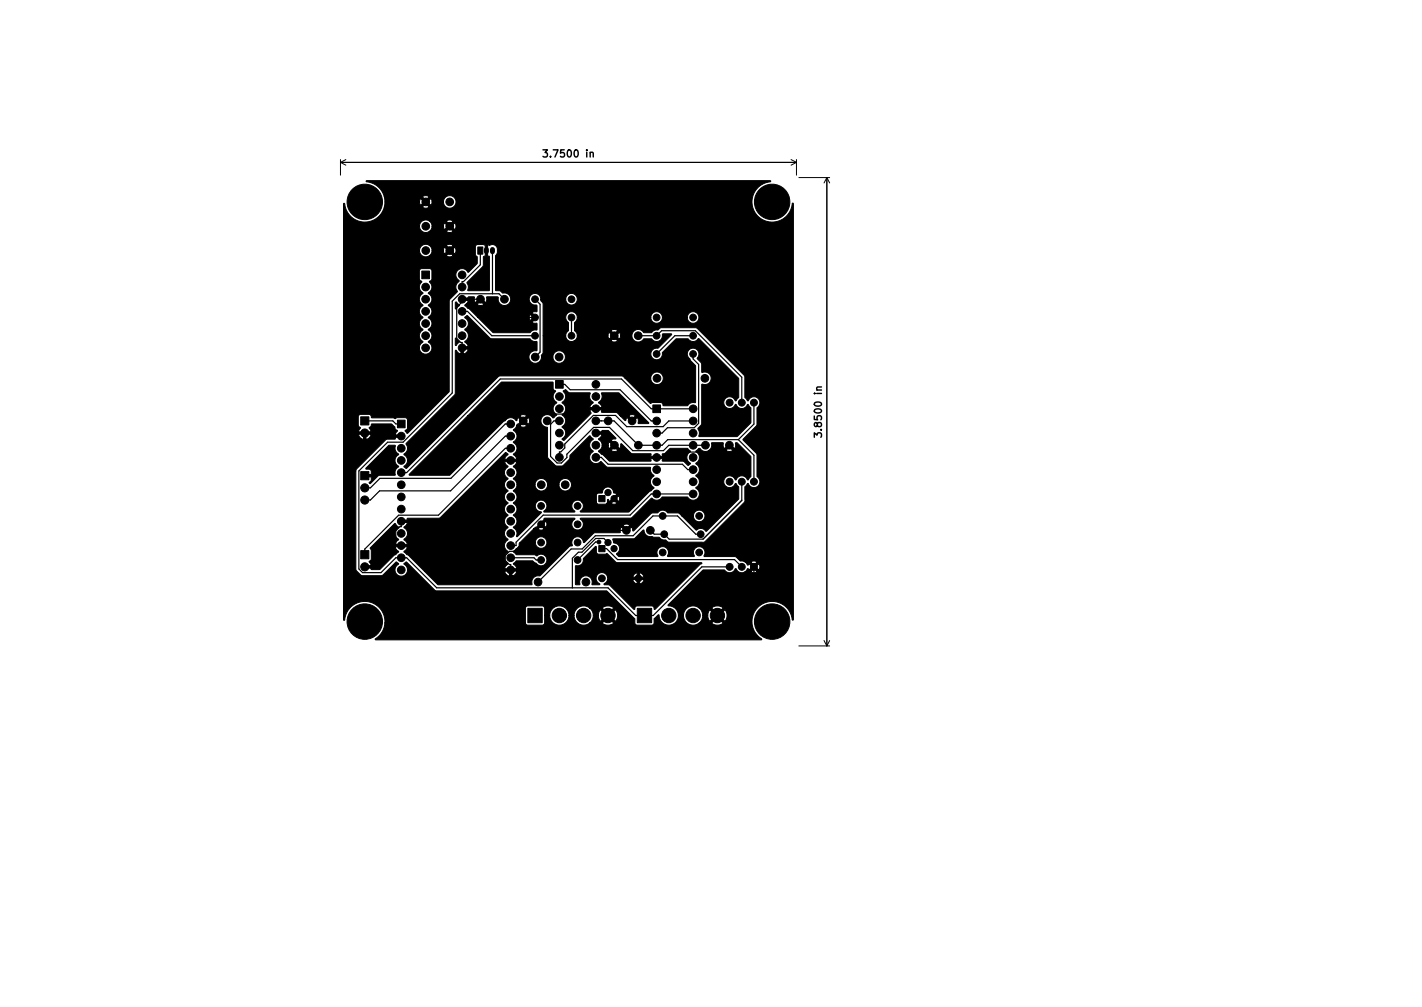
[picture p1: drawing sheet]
<svg xmlns="http://www.w3.org/2000/svg" width="297mm" height="210mm" viewBox="0 0 297 210" stroke-linecap="round" stroke-linejoin="round" font-family="sans-serif">
<defs><g id="words">
<g font-size="2.1">
<text x="114.3" y="32.9">3.7500 in</text>
<text x="171.7" y="90.4" transform="rotate(-90 171.7 90.4)">3.8500 in</text>
</g>
</g></defs>
<path d="M113.4 31.3h1l-.5 .6 .4 .1v.6l-.2 .2-.7-.2M123.3 31.9l.2-.1 .4 .1v.9M170.1 91.3v-.9l.6 .5 .1-.5h.7l.1 .3-.1 .6M171.6 80.8l-.9 .1-.1 .3 .1 .2M154.9 104.5l-8 8.1" fill="none" stroke="#000" stroke-width=".3"/>
<g fill="none" stroke="#000" stroke-width=".21">
<path d="M71.1 33.3v3.3M71.1 33.9h95.3M71.1 33.9l1.1 .6M72.2 33.3l-1.1 .6M165.2 33.3l1.2 .6M166.4 33.3v3.3M166.4 33.9l-1.2 .6M166.9 37.1h6.4M172.7 37.1v97.8M172.7 37.1l-.6 1.1M172.7 37.1l.6 1.1M166.9 134.9h6.4"/>
<path d="M172.1 133.7l.6 1.2M173.3 133.7l-.6 1.2"/>
</g>
<g fill="#000" stroke="#000" stroke-width=".21">
<path d="M76.5 37.8l84.4-.1 .1 .2a4.3 4.3 0 0 0-3.9 4.3 4.3 4.3 0 0 0 4.1 4.2 4.3 4.3 0 0 0 4.4-4l.1 .1v86.9h-.2a4.2 4.2 0 0 0-6.5-3.1 4.2 4.2 0 0 0 .1 7.2l-.1 .1h-80.5v-.3a4.2 4.2 0 0 0 1.9-3.2h29.4l.3 .4h3.2l.5-.4v-1.6h1a2.01 2.01 0 0 0 2 2 2.01 2.01 0 0 0 2.1-2h1v.3a2.01 2.01 0 0 0 3.2 1.3h2.7a1.95 1.95 0 0 0 2.4 0l-1.2-1.2-1.2 1.2h-2.7l.7-.7 .1-.9h1.1l.1 .5 .3 .7 1.2-1.2h.8l1.2 1.2a1.95 1.95 0 0 0 0-2.4l-1.2 1.2h-.8l-1.2-1.2-.3 .7-.1 .5h-1.1l-.1-.8-.6-.8h2.6l1.2 1.3 1.2-1.3a1.98 1.98 0 0 0-2.4 0h-2.6l-.6-.3-.9-.1a2 2 0 0 0-1.8 2h-1a2.01 2.01 0 0 0-2.1-2 2.01 2.01 0 0 0-2 2h-1v-1.6l-.3-.3-3.3-.1-.4 .4v3.2h-29.4v-.3a4.2 4.2 0 0 0-4.1-4.2 4.2 4.2 0 0 0-4.4 3.9l-.1-.1v-31.1h2.5l.1 20.8 1.2 1.1h4.1l.3-.2 2.7-2.6 .6 .3a1.35 1.35 0 0 0-.5 2.1 1.35 1.35 0 0 0 2.1 0 1.35 1.35 0 0 0-.5-2.1l.5-.3 5.8 5.7 .4 .3h35.6l5.9 5.8v.9l.3 .4h3.5l.2-.4v-1l.9-.7 .2 .1a2.01 2.01 0 0 0 2 2 2.01 2.01 0 0 0 2-2h1.1v.3a2.01 2.01 0 0 0 3.2 1.3h2.6a1.95 1.95 0 0 0 2.5 0l-1.2-1.2-1.3 1.2h-2.6l.6-.7 .2-.9h1l.1 .5 .4 .7 1.2-1.2h.7l1.3 1.2a1.95 1.95 0 0 0-.1-2.4l-1.2 1.2h-.7l-1.2-1.2-.4 .7-.1 .5h-1l-.2-.8-.6-.8h2.6l1.3 1.3 1.2-1.3a1.98 1.98 0 0 0-2.5 0h-2.6l-.5-.3-.9-.1a2 2 0 0 0-1.8 2h-1.1a2.16 2.16 0 0 0-2.2-2.1l7.3-7.4h4.6a1.32 1.32 0 0 0 2.3-.3 1.34 1.34 0 0 0 1.9 .7h1.2a1.16 1.16 0 0 0 1.3 0l-.6-.7-.7 .7h-1.2l.6-.7 .3 .3 .6-.6h.8l.6 .6a1.19 1.19 0 0 0 0-1.3l-.6 .7h-.8l-.6-.7-.3 .3-.6-.7h1.2l.7 .7 .7-.7a1.19 1.19 0 0 0-1.4 0l-2.1-.2-1.2-.9h-6.3l-.2-.1a1.24 1.24 0 0 0-.2-1.7 1.24 1.24 0 0 0-1.7 .1 1.24 1.24 0 0 0-.1 1.6l-5.5 .1-.1-.1a1.24 1.24 0 0 0-.2-1.7 1.24 1.24 0 0 0-1.7 .1 1.24 1.24 0 0 0-.1 1.6l-8.1 .1-.5-.6a1.23 1.23 0 0 0 .6-1.4 1.23 1.23 0 0 0-1.2-.9l-.1-.8h4.3l1.9-1.8 .2 .1a1.4 1.4 0 0 0 1.8 1.3l1.4 .1a1.55 1.55 0 0 0 1.4 .6l.7 .4 7.4-.1 8.3-8.3 .1-3.1 .7-.7a1.26 1.26 0 0 0 2 .5 1.26 1.26 0 0 0-.2-2v-4.7l-2.9-3 2.9-3v-3.6a1.28 1.28 0 0 0 .1-2.1 1.28 1.28 0 0 0-2 .6l-.6-.8v-4.2l-.1-.3-9.9-9.9-.3-.1h-7.1l-.7 .5a1.5 1.5 0 0 0-1.3 .4l-.1 .2-1.6-.1a1.33 1.33 0 0 0-2.1-.2 1.33 1.33 0 0 0 .1 2 1.33 1.33 0 0 0 2-.5l1.6 .1a1.28 1.28 0 0 0 1.6 .4 1.28 1.28 0 0 0 .7-1.5h1.8l.1 .1-2.8 2.9a1.24 1.24 0 0 0-1.6 1.1 1.24 1.24 0 0 0 1.4 1.3 1.24 1.24 0 0 0 1.1-1.5l2.9-2.9h2.4a1.35 1.35 0 0 0 2.2 0l8.4 8.3v3.9l-.7 .8a1.25 1.25 0 0 0-1.9-.6 1.25 1.25 0 0 0 0 2 1.25 1.25 0 0 0 1.9-.7h.1a1.31 1.31 0 0 0 1.3 .9 1.31 1.31 0 0 0 1.2-.9l.7 .8-.1 3.1-2.8 2.8-7.9 .1-.1-.2a1.38 1.38 0 0 0-.2-1.5l.8-1v-8.2l.2-.1a1.34 1.34 0 0 0 1.7-1.3 1.34 1.34 0 0 0-1.9-1.1v-1.9l-1-1.1a1.24 1.24 0 0 0-.1-1.8 1.24 1.24 0 0 0-1.8 .3 1.24 1.24 0 0 0 .5 1.8l1.1 1.3-.1 7.7a1.52 1.52 0 0 0-1.6 .6h-5l-.3-.5-.3-.2h-1.7l-.4 .3-5.3-5.3h5.3v.2a1.31 1.31 0 0 0 2.1 .8 1.31 1.31 0 0 0-.2-2.2 1.31 1.31 0 0 0-1.9 1.2h-5.3l-.8-.5h-25.6l-19.3 19.3-.5-.4a1.43 1.43 0 0 0 0-2.5l.1-.2a1.31 1.31 0 0 0 .3-1.9v-.2l10.2-10.2 .1-9.2 .2-.1 .8 .8h.7a1.25 1.25 0 0 0 1-1h-1v1h-.5v-1.5h1.5l-.3-.6-.4-.4a1.43 1.43 0 0 0 0-2.6 1.44 1.44 0 0 0 0-2.5l.6-.4 4.9 4.8h8.1a1.56 1.56 0 0 0 1.5 .6v1.9l-.9 .1a1.31 1.31 0 0 0-.2 2.3 1.31 1.31 0 0 0 2-1.1h2.4v.3a1.31 1.31 0 0 0 2.1 .8 1.31 1.31 0 0 0-.2-2.2 1.31 1.31 0 0 0-1.9 1.1h-2.4v-.3l.4-.7-.1-3.4h4.8a1.21 1.21 0 0 0 1.7 1.1h7.7a1.24 1.24 0 0 0 1.4 0l-.7-.7-.7 .7h-7.7l.5-.5 .2-.6h6.4l.2 .7 .7-.7h.8l.7 .7a1.26 1.26 0 0 0 0-1.4l-.7 .7h-.8l-.7-.7-.2 .7h-6.4l-.2-.6-.4-.5h7.6l.7 .7 .7-.7a1.27 1.27 0 0 0-1.4 0h-7.6v-1.6l.4-.5 .2-.6h15.3l.1 .2a1.21 1.21 0 0 0 1.3 1 1.21 1.21 0 0 0 1.1-1.2h5.2v.2a1.21 1.21 0 0 0 1.9 .8 1.21 1.21 0 0 0-.2-2.1 1.21 1.21 0 0 0-1.7 1.1h-5.2v-.2a1.21 1.21 0 0 0-1.3-1 1.21 1.21 0 0 0-1.2 1.2h-15.3v-.2a1.23 1.23 0 0 0-2-.8 1.23 1.23 0 0 0 .1 2.1v1.6l-.4 .5-.1 .6h-4.8v-6.7l-.4-.7v-.2h5.2v.2a1.21 1.21 0 0 0 1.9 .8 1.21 1.21 0 0 0-.2-2.1 1.21 1.21 0 0 0-1.7 1.1h-5.2v-.2a1.23 1.23 0 0 0-1.5-1 1.23 1.23 0 0 0-.9 1.5 1.23 1.23 0 0 0 1.5 .9l.1 1.4-1.1 .2 1 1-1 1 1.1 .2-.1 1.4a1.42 1.42 0 0 0-1.4 .6l-7.7-.1-3.2-3.1h10.7l.2 .6 .7-.6-.7-.7-.2 .7h-10.7l-2.7-2.6 .2-.1h2.4a1.24 1.24 0 0 0 1.4 0l-.7-.8-.8 .8h-2.3l.5-.9h-1.4l-.1-.4 .1-.1h1.4l.1-.2h1.1l.3 1.2 1.1-1 1.1 1 .2-1.2h2.2l.2 .1a1.34 1.34 0 0 0 1.2 1.7 1.34 1.34 0 0 0 1.4-1.6 1.34 1.34 0 0 0-1.7-1l-.5-.5-1-.1v-7.2l.4-.6v-.8a1.13 1.13 0 0 0-1.7-.8l-.3-.1v2.4h.2l.1 .1v7l-4.5 .1a2.19 2.19 0 0 0-.1-1.8l3.3-3.4 .1-1.8 .3-.2v-2.4h-1.6l-.3 .2-.1 1.8 .4 .5v1.4l-1.9 1.9a1.37 1.37 0 0 0-2.2-.4 1.37 1.37 0 0 0 .3 2.2 1.51 1.51 0 0 0-.4 2.1l-1.7 2v19l-8.7 8.7-.5-.5 .5-.6v-1.8l-.4-.4h-1.7l-.5 .2-.4-.2h-4.4l-.3-.5-.3-.2h-1.9l-.4 .4v1.9l.5 .5-.4 .9h2.6l-.4-.8 .4-.4 .2-.5h4l.7 .6a.9 .9 0 0 0 .6 .8l-.5 .9h1.5v.5h-1.4l-.1 .4h-1.6l-.3 .1-6 6-.3 .5h-2.5v-7.6h3.1a1.3 1.3 0 0 0 1 1h.6a1.3 1.3 0 0 0 1-1h-1v1h-.6v-1h-4.1v-18.1h15.8v.3a1.34 1.34 0 0 0 2.2 .7 1.34 1.34 0 0 0-.3-2.2 1.43 1.43 0 0 0 0-2.6 1.44 1.44 0 0 0 0-2.5 1.43 1.43 0 0 0 0-2.6 1.43 1.43 0 0 0 0-2.5 1.46 1.46 0 0 0 .2-2.4l.5-.5v-2l-.4-.2h-1.7l-.5 .4v1.7l.5 .7a1.42 1.42 0 0 0 .3 2.3 1.43 1.43 0 0 0 0 2.5 1.44 1.44 0 0 0 0 2.6 1.43 1.43 0 0 0 0 2.5 1.43 1.43 0 0 0 0 2.6 1.61 1.61 0 0 0-.8 1.2h-15.8v-20.3h15.8l.1 .5a1.31 1.31 0 0 0 2 .6h3.5a1.24 1.24 0 0 0 1.5 0l-.8-.7-.7 .7h-3.5l.4-.4 .2-.7h2.3l.3 .7 .7-.7h.7l.7 .7a1.26 1.26 0 0 0 0-1.4l-.7 .7h-.7l-.7-.7-.3 .7h-2.3l-.2-.6-.4-.5h3.5l.7 .8 .8-.8a1.22 1.22 0 0 0-1.5 0h-3.6a1.31 1.31 0 0 0-2 1.1h-15.8v-5.1h15.8v.3a1.31 1.31 0 0 0 2.1 .8h3.5a1.24 1.24 0 0 0 1.5 0l-.8-.7-.7 .7h-3.5l.4-.4 .2-.7h2.3l.3 .8 .7-.8h.7l.7 .8a1.26 1.26 0 0 0 0-1.5l-.7 .7h-.7l-.7-.7-.3 .7h-2.3l-.2-.6-.4-.4h3.5l.7 .7 .8-.7a1.22 1.22 0 0 0-1.5-.1h-3.6a1.31 1.31 0 0 0-2 1.1h-15.8v-4.6l.2-.1a4.2 4.2 0 0 0 3.8 3.9 4.2 4.2 0 0 0 4.5-3.2l7.9 .1a1.24 1.24 0 0 0 1.5-.1l-.8-.7-.7 .7h-7.9l.1-1h7.2l.3 .7 .7-.7h.7l.7 .7 .3-.7h2.3a1.31 1.31 0 0 0 1.9 1.1 1.31 1.31 0 0 0 .2-2.2 1.31 1.31 0 0 0-2.1 .8v.3h-2.3l-.3-.8-.7 .8h-.7l-.7-.8-.3 .8h-7.2l-.1-1.1h7.9l.7 .7 .8-.7a1.27 1.27 0 0 0-1.5 0h-7.9l-.1-.2a4.4 4.4 0 0 0-3.7-3zM88.1 56.6h1.6v1.6h-1.6zM99.8 51.6h1.1v1.5h-1.1zM95.1 70.6h.2l.7 .8-.8 .8-.1-.2zM95.2 63.1h.2l.6 .6-.8 .8-.1-.1zM85.5 99l12.2-12.2h10.9l.7 .7 .7-.7a1.27 1.27 0 0 0-1.4 0h-10.9l7.1-7h10.6l.1 .1v1.3l.5 .4v.2a1.38 1.38 0 0 0 .3 2.3 1.43 1.43 0 0 0 0 2.5l-.6 .6h-.3a1.32 1.32 0 0 0-2.3 .1 1.32 1.32 0 0 0 1.2 1.9l.1 6.3 1.8 1.8h1.2l.3-.2 1.2-1.2 .2-.8 4-4.1 .8 .6-.1 .2a1.33 1.33 0 0 0 .1 2.4l-.1 .2a1.35 1.35 0 0 0-.3 2 1.35 1.35 0 0 0 2.1 0l1.3 1.2h9a1.51 1.51 0 0 0 .7 1.7l-.1 .2a1.38 1.38 0 0 0 .1 2.4l-1 .8-4.3 4.2h-10l-.1-.1a1.28 1.28 0 0 0 .3-2h3.1l.1 .3 .3 .2h1.4l.4-.2 1.7 .1 .4-.1-.6-.6-.6 .6h-.9l.2-.8 .3 .4 .6-.6h.7l.6 .6 .1-.1 .1-.5-.1-.6-.7 .6h-.7l1-1-.7-.2-.1-.3a1.2 1.2 0 0 0-1.3-.9 1.2 1.2 0 0 0-1 1.2l-.8 .1-.4 .2v1.6h-3.1a1.21 1.21 0 0 0-1.8 .1 1.21 1.21 0 0 0 .3 1.8v.2h-6.3l-.1-.1a1.28 1.28 0 0 0 .2-2.1 1.24 1.24 0 0 0-1.9 .6 1.24 1.24 0 0 0 1.2 1.6l-5 5.1h-.2a1.45 1.45 0 0 0-.7-1.8l.1-.2a1.38 1.38 0 0 0-.1-2.4l.1-.2a1.38 1.38 0 0 0-.1-2.4l.1-.1a1.33 1.33 0 0 0-.1-2.3l.6-.7 .2-.7h3.8v.5a1.31 1.31 0 0 0 1.5 .8 1.31 1.31 0 0 0 1.1-1.3h2.4v.5a1.31 1.31 0 0 0 2.2 .5 1.31 1.31 0 0 0-.4-2.2 1.31 1.31 0 0 0-1.8 1.2h-2.4l-.2-.6a1.31 1.31 0 0 0-1.5-.7 1.31 1.31 0 0 0-.9 1.3h-3.8l-.2-.6-.6-.6 .1-.2a1.31 1.31 0 0 0 0-2.3l-.1-.2 .5-.3 .3-.6h-2.6l.3 .6 .4 .3-.1 .2a1.33 1.33 0 0 0 .1 2.4l-.1 .2a1.37 1.37 0 0 0 .1 2.4l-.1 .1a1.33 1.33 0 0 0 .1 2.4v.1a1.39 1.39 0 0 0 0 2.5 1.38 1.38 0 0 0-.1 2.4l.1 .2a1.34 1.34 0 0 0-.7 1.2 1.34 1.34 0 0 0 .7 1.2l-.1 .2a1.32 1.32 0 0 0-.2 2.1l.3 .2-.1 .2a1.33 1.33 0 0 0 .1 2.4l-.7 1h2.6l-.3-.5-.5-.5 .7-.6h3.3l.7 .5a1.25 1.25 0 0 0 1.8 .3 1.25 1.25 0 0 0 .2-1.8 1.25 1.25 0 0 0-1.8 0l-.5-.3h-3.7l-.7-.6 1.1-.9 .2-.8 .1-.2h3.2v.2a1.21 1.21 0 0 0 2 .8 1.21 1.21 0 0 0-.2-2.1 1.21 1.21 0 0 0-1.8 1.1h-3.2l2.8-2.8h1a1.18 1.18 0 0 0 1.3 0l-.7-.7-.6 .7h-1l1.3-1h.7l.6 .6a1.12 1.12 0 0 0 .1-1.2l-.7 .6h-.7l1-1 .1-.3h6.2l.1 .1a1.28 1.28 0 0 0-.2 2.1 1.21 1.21 0 0 0 1.9-.7h8.3l.8 .7 .7-.7a1.27 1.27 0 0 0-1.5 0h-8.3l-.1-.8-.5-.6 .1-.1h10.5l4.4-4.2a1.4 1.4 0 0 0 2.2-.2h5.2a1.34 1.34 0 0 0 2.2 .2 1.34 1.34 0 0 0-.5-2.1 1.38 1.38 0 0 0 .1-2.4v-.2a1.34 1.34 0 0 0 .7-1.2 1.34 1.34 0 0 0-.7-1.2v-.2a1.31 1.31 0 0 0 0-2.3v-.2l.2-.2a.42 .42 0 0 1 .7-.3 1.3 1.3 0 0 0 1.8 .3l3.5 .1a1.24 1.24 0 0 0 1.5-.1l-.7-.7-.8 .7h-3.5a1.49 1.49 0 0 0 .6-1.5h2.4v.7l.2 .5 1.1-1 1 1 .3-.5-.1-.7h.4l2.8 2.8 .1 4.2-.7 .7a1.36 1.36 0 0 0-1.3-.9 1.36 1.36 0 0 0-1.2 .9 1.26 1.26 0 0 0-1.7-.9 1.26 1.26 0 0 0-.6 1.8 1.26 1.26 0 0 0 1.8 .4l.5-.6 .6 .8v2.5l-6.8 6.7a1.42 1.42 0 0 0-2.1-.2l-3-3h2.4l.1 .2a1.21 1.21 0 0 0 1.9 .8 1.21 1.21 0 0 0-.2-2.1 1.21 1.21 0 0 0-1.8 1.1h-2.4l-.7-.6h-2.2a1.33 1.33 0 0 0-2.2 0l-1.3 .1-3.7 3.7-.4-.9-1 1-1.1-1-.3 1.2h-5.3l-2.3 2.1a1.27 1.27 0 0 0-1.6-1.2 1.27 1.27 0 0 0-.8 1.8l-.6 .3-6.2 6.1a1.39 1.39 0 0 0-1.6 1.8h-19.6l-2.9-2.8h16.8l.3 .5 .3 .3 .9 .2a1.22 1.22 0 0 0 1.1-1h-1.1v1h-.5v-1h-17.8l-3.2-3.3-1-.7 .6-.7 .1-.4h-2.6l.8 1.1-1 .7-3 2.9h-1.7l-.1-.3h-1.5v-.5h1.5l-.4-.8 .5-.6v-1.8l-.2-.5 5-5.1h.2l.7 .9a1.34 1.34 0 0 0-.8 1.2 1.34 1.34 0 0 0 .8 1.2l-.8 1.1h2.6l-.3-.6-.4-.4 .1-.2a1.38 1.38 0 0 0-.1-2.4l.4-.4 .3-.6h-1.5v-.5h1.5l.1-.4h6.3l.5-.1 13.6-13.6 .5 .4-.4 .4-.3 .6h2.6l-.3-.6-.5-.4 .1-.2a1.31 1.31 0 0 0 0-2.2l-.1-.2 .1-.1a1.38 1.38 0 0 0-.1-2.4l.7-.8h.7a1.27 1.27 0 0 0 1.4 0l-.7-.8-.7 .8h-.7l.1-.4h.2l.7-.7h.8l.7 .7a1.27 1.27 0 0 0 0-1.4l-.7 .7h-.8l-.7-.7-.4 .6a1.4 1.4 0 0 0-2.3 .1l-.4 .2-11.1 11.1h-8.4zM75.4 87h1.6v1.7h-1.6zM78.4 95.8l2.8-2.8h1.3l.1 .1a1.31 1.31 0 0 0 .6 1.6l.1 .2a1.43 1.43 0 0 0 0 2.5l-.1 .1a1.49 1.49 0 0 0-.7 1.7l-3.3 .1-1.8 1.7h-.2a.35 .35 0 0 1 .3-.6l.1-.8h-1.5l-.2-.4 .2-.1h1.5l-.2-1-1-.3zM83 87.7h1.6v1.6h-1.6zM116.1 79.5h1.6v1.6h-1.6zM117.7 81.6l.5-.2 .8 .6h4.3a1.62 1.62 0 0 0 .6 2.1l-.4 .4-.3 .6h2.6l-.3-.6-.5-.4a1.55 1.55 0 0 0 .7-2l3.6-.1 6.2 6.4h-2.2v-.8l-.2-.4-1 1-1.1-1-.4 .6-1.1-1h1.8l.7 .7 .8-.7a1.22 1.22 0 0 0-1.5 0h-1.8l-.8-.7h-2.9l-.2-.1 .1-.4h-2.5l.2 .7-5.5 5.6-.5-.1 .1-.2a1.38 1.38 0 0 0-.1-2.5l.1-.1a1.31 1.31 0 0 0 0-2.3l-.1-.1a1.43 1.43 0 0 0 0-2.5 1.46 1.46 0 0 0 .2-2.4zM124.2 90.2h1.5l.1-.3h1.3l1.6 1.6-1.1 .4 1.8 1.8 .3-1h.1l2.2 2h3.9l.1 .2-.1 .4h2.5v-.5l.6-.2 1-1h3.6l.6 .6-.1 .2a1.31 1.31 0 0 0 0 2.3l.1 .2-.5 .3-1-.9h-4.3l-.1-.1 .1-.4h-2.5l.1 .4-.1 .1h-8.6l-2.3-2.1 .2-.2 2.4 .1a1.24 1.24 0 0 0 1.5-.1l-.8-.7-.7 .7h-2.4l.4-.4 .2-.6h1.2l.3 .7 .7-.7-.7-.8-.3 .8h-1.2l-.2-.7-.6-.6 .5-.4 .3-.6-1.5-.1z"/>
<path d="M136.4 84.6h1.6v1.6h-1.6zM75.4 115h1.6v1.7h-1.6zM75.4 98.5h1.6v1.7h-1.6zM120.2 118.1a1.36 1.36 0 0 0 1.7-1.5l2.5-2.5 .2 .1v1l.1 .4 .3 .1 1.8-.1 1.8 1.8 .3 .1 17.7 .1-9.8 9.6h-.1l-.1-.4-.4-.3h-3.1a.69 .69 0 0 0-.6 .7l-5.1-5-1.1-.1-.1-.1 .5-.5 .2-.5h5.3l.5 .8 .9 .1a1.11 1.11 0 0 0 .9-.9h-.9v.9h-.5v-.9h-6.2v-.5h7.6a1.14 1.14 0 0 0-.9-.9v.9h-.5v-.9l-.5 .2-.4 .7h-5.3v-.2a1.24 1.24 0 0 0-2.1-.4 1.24 1.24 0 0 0 .5 2.1l-.1 .1-1.6-.1a1.36 1.36 0 0 0-1.3-1.8 1.36 1.36 0 0 0-1.2 1.9l-.9-.1zM125.1 103.5h1.3v1.3h-1.3zM125.1 113.9h1.3v1.3h-1.3zM110.3 127h3v3h-3zM133.1 127h3v3h-3z"/>
<circle cx="76.2" cy="42.2" r="2.05"/>
<circle cx="76.2" cy="42.2" r="3.7"/>
<circle cx="88.9" cy="59.9" r=".8"/>
<circle cx="88.9" cy="42.2" r=".8"/>
<circle cx="88.9" cy="47.2" r=".8"/>
<circle cx="88.9" cy="52.3" r=".8"/>
<circle cx="93.9" cy="42.2" r=".8"/>
<circle cx="93.9" cy="47.2" r=".8"/>
<circle cx="93.9" cy="52.3" r=".8"/>
<circle cx="96.5" cy="57.4" r=".8"/>
<circle cx="96.5" cy="59.9" r=".8"/>
<circle cx="161.3" cy="42.2" r="2.05"/>
<circle cx="161.3" cy="42.2" r="3.7"/>
<circle cx="88.9" cy="70.1" r=".8"/>
<circle cx="88.9" cy="72.6" r=".8"/>
<circle cx="88.9" cy="67.6" r=".8"/>
<circle cx="88.9" cy="62.5" r=".8"/>
<circle cx="88.9" cy="65" r=".8"/>
<circle cx="96.5" cy="65" r=".8"/>
<circle cx="96.5" cy="70.1" r=".8"/>
<circle cx="96.5" cy="67.6" r=".8"/>
<circle cx="96.5" cy="72.6" r=".8"/>
<circle cx="96.5" cy="62.5" r=".8"/>
<circle cx="100.4" cy="62.5" r=".8"/>
<circle cx="105.4" cy="62.5" r=".8"/>
<circle cx="111.8" cy="70.1" r=".7"/>
<circle cx="111.8" cy="62.5" r=".7"/>
<circle cx="111.8" cy="66.3" r=".7"/>
<circle cx="111.8" cy="74.5" r=".8"/>
<circle cx="116.8" cy="74.5" r=".8"/>
<circle cx="119.4" cy="62.5" r=".7"/>
<circle cx="119.4" cy="70.1" r=".7"/>
<circle cx="119.4" cy="66.3" r=".7"/>
<circle cx="128.3" cy="70.1" r=".8"/>
<circle cx="133.3" cy="70.1" r=".8"/>
<circle cx="137.2" cy="70.1" r=".7"/>
<circle cx="137.2" cy="73.9" r=".7"/>
<circle cx="137.2" cy="66.3" r=".7"/>
<circle cx="137.2" cy="79" r=".8"/>
<circle cx="144.8" cy="73.9" r=".7"/>
<circle cx="144.8" cy="70.1" r=".7"/>
<circle cx="144.8" cy="66.3" r=".7"/>
<circle cx="147.2" cy="79" r=".8"/>
<circle cx="76.2" cy="90.4" r=".85"/>
<circle cx="83.8" cy="98.7" r=".8"/>
<circle cx="83.8" cy="91.1" r=".8"/>
<circle cx="83.8" cy="93.6" r=".8"/>
<circle cx="83.8" cy="96.1" r=".8"/>
<circle cx="106.7" cy="88.5" r=".8"/>
<circle cx="106.7" cy="98.7" r=".8"/>
<circle cx="106.7" cy="93.6" r=".8"/>
<circle cx="106.7" cy="91.1" r=".8"/>
<circle cx="106.7" cy="96.1" r=".8"/>
<circle cx="109.3" cy="87.9" r=".8"/>
<circle cx="114.3" cy="87.9" r=".8"/>
<circle cx="116.8" cy="85.3" r=".8"/>
<circle cx="116.8" cy="87.9" r=".8"/>
<circle cx="116.8" cy="82.8" r=".8"/>
<circle cx="116.8" cy="90.4" r=".8"/>
<circle cx="116.8" cy="95.5" r=".8"/>
<circle cx="116.8" cy="93" r=".8"/>
<circle cx="124.5" cy="90.4" r=".8"/>
<circle cx="124.5" cy="93" r=".8"/>
<circle cx="124.5" cy="85.3" r=".8"/>
<circle cx="124.5" cy="80.3" r=".8"/>
<circle cx="124.5" cy="82.8" r=".8"/>
<circle cx="124.5" cy="95.5" r=".8"/>
<circle cx="124.5" cy="87.9" r=".8"/>
<circle cx="127" cy="87.9" r=".8"/>
<circle cx="128.3" cy="93" r=".8"/>
<circle cx="132" cy="87.9" r=".8"/>
<circle cx="133.3" cy="93" r=".8"/>
<circle cx="137.2" cy="87.9" r=".8"/>
<circle cx="137.2" cy="93" r=".8"/>
<circle cx="137.2" cy="90.4" r=".8"/>
<circle cx="137.2" cy="95.5" r=".8"/>
<circle cx="137.2" cy="98.1" r=".8"/>
<circle cx="144.8" cy="87.9" r=".8"/>
<circle cx="144.8" cy="98.1" r=".8"/>
<circle cx="144.8" cy="93" r=".8"/>
<circle cx="144.8" cy="85.4" r=".8"/>
<circle cx="144.8" cy="90.4" r=".8"/>
<circle cx="144.8" cy="95.5" r=".8"/>
<circle cx="147.4" cy="93" r=".8"/>
<circle cx="152.4" cy="93" r=".8"/>
<circle cx="152.4" cy="84.1" r=".72"/>
<circle cx="154.9" cy="84.1" r=".72"/>
<circle cx="157.5" cy="84.1" r=".72"/>
<circle cx="76.2" cy="118.4" r=".85"/>
<circle cx="76.2" cy="101.9" r=".85"/>
<circle cx="76.2" cy="104.4" r=".85"/>
<circle cx="83.8" cy="103.8" r=".8"/>
<circle cx="83.8" cy="119" r=".8"/>
<circle cx="83.8" cy="108.8" r=".8"/>
<circle cx="83.8" cy="111.4" r=".8"/>
<circle cx="83.8" cy="106.3" r=".8"/>
<circle cx="83.8" cy="113.9" r=".8"/>
<circle cx="83.8" cy="116.5" r=".8"/>
<circle cx="83.8" cy="101.2" r=".8"/>
<circle cx="106.7" cy="108.8" r=".8"/>
<circle cx="106.7" cy="106.3" r=".8"/>
<circle cx="106.7" cy="119" r=".8"/>
<circle cx="106.7" cy="101.2" r=".8"/>
<circle cx="106.7" cy="116.5" r=".8"/>
<circle cx="106.7" cy="113.9" r=".8"/>
<circle cx="106.7" cy="111.4" r=".8"/>
<circle cx="106.7" cy="103.8" r=".8"/>
<circle cx="113" cy="105.6" r=".7"/>
<circle cx="113" cy="116.9" r=".7"/>
<circle cx="113" cy="109.5" r=".7"/>
<circle cx="113" cy="113.3" r=".7"/>
<circle cx="113.1" cy="101.2" r=".8"/>
<circle cx="118.1" cy="101.2" r=".8"/>
<circle cx="120.6" cy="105.6" r=".7"/>
<circle cx="120.6" cy="116.9" r=".7"/>
<circle cx="120.6" cy="113.3" r=".7"/>
<circle cx="120.6" cy="109.5" r=".7"/>
<circle cx="125.1" cy="113.2" r=".4"/>
<circle cx="127" cy="113.3" r=".65"/>
<circle cx="127" cy="102.8" r=".65"/>
<circle cx="128.3" cy="114.5" r=".65"/>
<circle cx="128.3" cy="104.1" r=".65"/>
<circle cx="130.8" cy="110.7" r=".8"/>
<circle cx="135.8" cy="110.7" r=".8"/>
<circle cx="137.2" cy="103.1" r=".8"/>
<circle cx="137.2" cy="100.6" r=".8"/>
<circle cx="138.4" cy="107.7" r=".7"/>
<circle cx="138.4" cy="115.3" r=".7"/>
<circle cx="138.7" cy="111.5" r=".7"/>
<circle cx="144.8" cy="103.1" r=".8"/>
<circle cx="144.8" cy="100.6" r=".8"/>
<circle cx="146" cy="115.3" r=".7"/>
<circle cx="146" cy="107.7" r=".7"/>
<circle cx="146.4" cy="111.5" r=".7"/>
<circle cx="152.4" cy="118.4" r=".72"/>
<circle cx="152.4" cy="100.6" r=".72"/>
<circle cx="154.9" cy="118.4" r=".72"/>
<circle cx="154.9" cy="100.6" r=".72"/>
<circle cx="157.5" cy="118.4" r=".72"/>
<circle cx="157.5" cy="100.6" r=".72"/>
<circle cx="76.2" cy="129.8" r="2.05"/>
<circle cx="76.2" cy="129.8" r="3.7"/>
<circle cx="112.4" cy="121.5" r=".8"/>
<circle cx="116.8" cy="128.5" r="1.5"/>
<circle cx="121.9" cy="128.5" r="1.5"/>
<circle cx="122.4" cy="121.5" r=".8"/>
<circle cx="125.7" cy="120.8" r=".7"/>
<circle cx="127" cy="128.5" r="1.5"/>
<circle cx="133.3" cy="120.8" r=".7"/>
<circle cx="139.7" cy="128.5" r="1.5"/>
<circle cx="144.8" cy="128.5" r="1.5"/>
<circle cx="149.9" cy="128.5" r="1.5"/>
<circle cx="161.3" cy="129.8" r="2.05"/>
<circle cx="161.3" cy="129.8" r="3.7"/>
</g>
<path d="M101.6 52.1v.4M102.9 52.1v.4" fill="none" stroke="#000" stroke-width="1.1"/>
<g fill="none" stroke="#000" stroke-width=".25">
<path d="M100.3 52.3v3l-3.5 3.5h-.3v1.1M102.9 52.3v9M96.5 62.5h3.9l3.8 3.8h7.6M96.5 65h1.2l5 5.1h9.1M97.1 62.5l-1.7 1.7v6.5l.8 .8h.3v1.1M97.7 62.5h.1M105.4 62.5l-1.2-1.2h-8.2l-1.5 1.6v19.2l-10.3 10.2h-3.2l-6 6v20.5l.7 .8h3.9l3.1-3.1h2.2l6.3 6.2h35.8l5.8 5.8h3.6l10.2-10.1h5.8M111.8 62.5l1 1v10l-1 1M119.4 66.3v3.8M133.3 70.1h3.9l1-1h7l9.7 9.7v5.3M144.8 70.1h-3.8l-3.8 3.8M144.8 73.9v1l1.1 1.2v12.3l-.9 .9h-5.6l-1.1 1.1h-1.1"/>
<path d="M76.2 87.9h5.9l.6 .6h1.1M76.2 90.4h5.9l.6 .7h1.1M106.7 91.1h-1.1l-11.5 11.4h-14.8l-1.9 1.9h-1.2M106.7 93.6h-1.1l-14 14h-8.3l-7.1 7v1.2M106.7 88.5h-1.1l-11.4 11.4h-14.8l-2 2h-1.2M109.3 87.9l1.4-1.4h11.5l1.1-1.2h6.2l2.5 2.6M114.3 87.9l.7 .7M115 88.6v6.7l1.4 1.4h.9l1.1-1.2v-.7l5.6-5.6h3.3l4.9 4.9h6.4l1.1-1.1h7.6M116.8 87.9h-1.1l-.7 .7M116.8 80.3h1.2l1.1 1.1h10.4l6.5 6.5h1.2M124.5 90.4h1.1l5.3 5.1h7.4l1.1-1.1h11.5l1.5-1.4M124.5 87.9h3.8l5.1 5.1h4.9l1.2-1.2h14.7"/>
<path d="M124.5 95.5h1.1l1.4 1.4h15.5l1.2 1.2h1.1M125.6 87.9h.1M144.8 87.9h-5.1l-1.2 1.2h-7.6l-2.3-2.4h-4.7l-5.9 6v.8l-.9 .9h-.3v1.1M144.8 85.4h-8.8l-6.2-6.3h-25.3l-19.6 19.6h-1.1M147.4 93h-.1M154.2 91.8l3.3 3.3v5.5M157.5 84.1v4.4l-3.3 3.3M83.8 108.8v1.2h-.3l-.8 .8v3.1M105.5 116h-18.5l-2.1-2.1h-3.1l-4.4 4.5h-1.2M105.5 116v1l.9 .9h.3v1.1M106.7 116.5h4.8l.5 .4h1M125.1 113.2h.1"/>
<path d="M125.1 113.2h-.7l-3.8 3.7M125.7 114.5h1l2.3 2.3h24.4l1.5 1.6M127 113.3l-.8-.9h-1.8l-2.8 2.9h-.8l-1.2 1.3v6.1M130.8 110.7h-16.5l-1.3-1.2-5.6 5.6h-1l-.9 .9M135.9 110.7l.7 .8h2.2l1 1.1h7.1M144.8 103.1h-8.8l-4.4 4.5h-18.1l-5.7 5.6v.7h-1.1M146.4 111.5h-1.1l-3.8-3.8h-5.1l-4.1 4.2h-7.9l-2.8 2.7h-2.3l-6.9 6.9M154.9 100.6v3.9M157.5 118.4v2.5l-7.6 7.6"/>
</g>
<use href="#words"/>
</svg>
